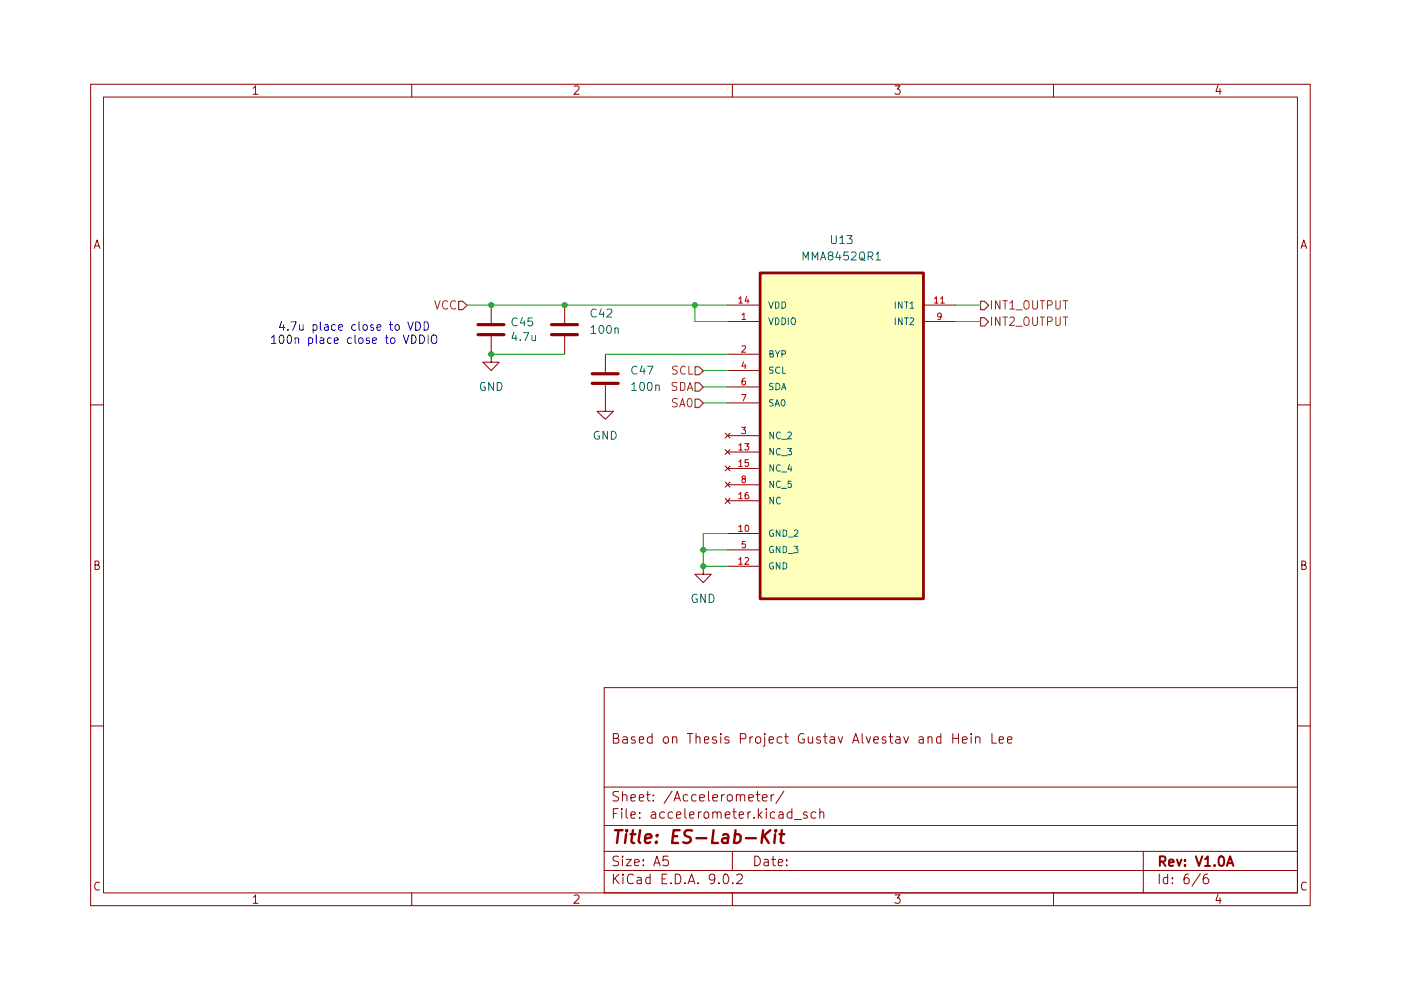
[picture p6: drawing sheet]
<svg xmlns="http://www.w3.org/2000/svg" width="297mm" height="210mm" viewBox="0 0 297 210" stroke-linecap="round" stroke-linejoin="round" font-family="sans-serif">
<g fill="none" stroke="#900000" stroke-width=".21">
<path d="M19.2 17.9h258.6v174.1h-258.6zM53.7 18.7l.5-.5v1.8M53.7 20h1M87.3 17.9v2.7M121.8 18.4l.6-.2 .3 .2 .1 .3-1.1 1.3h1.1M155.3 17.9v2.7M189.7 18.2h1.1l-.6 .7 .6 .1v.8l-.3 .2h-.5l-.3-.2M223.4 17.9v2.7M258.2 18.1l-.4 1.3h1.1M258.7 18.8v1.2M21.9 20.6h253.2v168.7h-253.2zM20 52.7l.6-1.8 .6 1.8"/>
<path d="M20.2 52.2h.8M275.8 52.7l.6-1.8 .6 1.8M276 52.2h.9M19.2 85.9h2.7M275.1 85.9h2.7M20.2 119.8h.5a.47 .47 0 0 0 .3-.4 .47 .47 0 0 0-.3-.4h-.5v1.7h.6a.5 .5 0 0 0 .3-.5 .5 .5 0 0 0-.4-.4M276 119.8h.5l.3-.2 .1-.3-.2-.3h-.7v1.7h.6l.3-.3a.46 .46 0 0 0-.4-.6M19.2 153.9h2.7M128.1 145.8h147v43.5h-147zM130 156.5h1l.1-.4-.1-.5-1-.1v2.1h.9l.2-.2 .1-.5-.1-.3-.4-.1M132.1 156.3a.6 .6 0 0 1 .9 .2v1.1M133 156.7l-.9 .2-.1 .4a.74 .74 0 0 0 1 .2"/>
<path d="M134.6 156.3a.47 .47 0 0 0-.7 .3v.2a.6 .6 0 0 1 .8 .5l-.2 .3-.6-.1M135.6 156.9l.9-.2-.1-.4-.6-.1-.2 .3v1h.8M138.3 156.3a.67 .67 0 0 0-1.1 .3v.6a.72 .72 0 0 0 1.1 .3M138.3 155.5v2.1M140.9 156.3h.7l.1 .3v.6l-.1 .3a.65 .65 0 0 1-1-.3v-.6zM142.6 156.5a.51 .51 0 0 1 .5-.3 .51 .51 0 0 1 .4 .3v1.1M142.6 156.2v1.4M145.7 155.5h1.2M146.3 155.5v2.1M147.6 156.5l.2-.3 .5 .1 .1 1.3M147.6 155.5v2.1M149.4 156.9l.9-.2-.1-.4-.6-.1-.2 .3v1h.8"/>
<path d="M151.9 156.3a.52 .52 0 0 0-.9 .3l.1 .2 .8 .2 .1 .3a.67 .67 0 0 1-1 .2M152.8 155.5v.3M152.8 156.2v1.4M154.5 156.3a.52 .52 0 0 0-.8 .3l.1 .2 .7 .2 .1 .3a.67 .67 0 0 1-.9 .2M157 156.6h.8a.52 .52 0 0 0 .4-.6l-.4-.5h-.8v2.1M159 156.2v1.4M159.6 156.2l-.3 .1-.3 .3M160.3 156.5a.6 .6 0 0 1 .8-.2l.2 .3v.6a.52 .52 0 0 1-.7 .4l-.4-.4zM162.1 156.2v1.8l-.3 .2M162.1 155.5v.3M163.1 156.9l.9-.2-.1-.4-.6-.1-.2 .3 .1 1h.7M165.8 156.3a.67 .67 0 0 0-1 .3v.6a.72 .72 0 0 0 1 .3"/>
<path d="M166.4 156.2h.7M166.6 155.5v1.8l.3 .3h.2M170.4 155.6a1.01 1.01 0 0 0-1.2 .7 1.01 1.01 0 0 0 .7 1.3l.6-.2v-.7h-.4M171.4 156.2v1.3l.6 .1 .3-.2M172.3 156.2v1.4M173.9 156.3h-.7v.5a.63 .63 0 0 1 .8 .4l-.3 .4-.6-.1M174.6 156.2h.7M174.9 155.5v1.8l.4 .3M176 156.3a.6 .6 0 0 1 1 .2v1.1M177 156.7l-1 .2-.1 .4a.74 .74 0 0 0 1.1 .2M177.7 156.2l.5 1.4 .4-1.4M180.8 157.6l.6-2.1 .7 2.1"/>
<path d="M180.9 157h1M182.8 155.5v1.8l.2 .3M183.6 156.2l.5 1.4 .5-1.4M185.3 156.9l1-.2-.1-.4-.6-.1-.3 .3v.8l.3 .3 .6-.1M187.8 156.3a.47 .47 0 0 0-.8 .3l.1 .2a.6 .6 0 0 1 .8 .5l-.3 .3-.6-.1M188.5 156.2h.8M188.8 155.5v1.8l.3 .3h.2M190 156.3h.8v1.3M190.8 156.7l-.6 .1-.4 .3 .4 .5 .6-.1M191.6 156.2l.5 1.4 .5-1.4M194.9 156.3h.8v1.3M195.7 156.7l-.6 .1a.45 .45 0 0 0-.2 .7h.8"/>
<path d="M196.8 156.5l.2-.3 .5 .1 .1 1.3M196.8 156.2v1.4M199.5 156.3l-.6-.1-.4 .4v.6l.2 .3h.8M199.5 155.5v2.1M202 155.5v2.1M202 156.5h1.2M203.2 155.5v2.1M204 156.9l1.1-.2v-.2a.6 .6 0 0 0-1-.2l-.1 1a.6 .6 0 0 0 .9 .2M205.9 155.5v.3M205.9 156.2v1.4M206.8 156.5a.51 .51 0 0 1 .5-.3 .51 .51 0 0 1 .5 .3v1.1M206.8 156.2v1.4"/>
<path d="M210.3 155.5v2.1h.9M211.8 156.9l1-.2-.1-.4-.6-.1-.3 .3 .1 1h.8M213.6 156.9l.9-.2v-.4l-.6-.1-.3 .3 .1 1h.8M275.1 153.9h2.7M128.1 175h147M128.1 166.9h147M130 172.5h.7M131.1 171.4h-1.1v2.1M131.1 167.9a1.02 1.02 0 0 0-1.1 .1v.6l1 .4 .1 .2a.46 .46 0 0 1-.4 .6h-.7M131.8 171.4v.3M131.8 172.1v1.4M132 168.7l.1-.1a.6 .6 0 0 1 .8 .1v1.1"/>
<path d="M132 167.8v2M132.8 171.4v1.8l.3 .3M133.8 172.8l.9-.2-.2-.5h-.5l-.1 .2-.1 .9 .2 .3 .6-.1M133.8 169.2l.9-.2-.1-.4-.6-.1-.2 .2 .1 1.1h.7M135.6 169.2l.9-.2-.1-.4-.6-.1-.2 .2v1.1h.8M135.6 173.3v.2M135.6 172.3v.2M137.1 168.5h.7M137.3 167.8v1.8l.5 .2M138.2 172.3l.1-.2h.5l.1 .2 .1 1.2M138.5 169.7v.1M138.5 168.6v.1"/>
<path d="M139 172.6l-.7 .1-.3 .4 .3 .4 .7-.1M140.9 172.3a.6 .6 0 0 0-1 .3v.5a.72 .72 0 0 0 1 .3M142.5 167.7l-1.7 2.6M142.6 172.3l-.2-.2a.67 .67 0 0 0-.8 .5v.5l.2 .3h.8M142.9 169.8l.7-2 .7 2M143.1 169.2h1M143.4 172.8l1-.2-.3-.5h-.4l-.2 .2-.1 .9 .3 .3 .6-.1M145.2 171.4v1.8l.3 .3M145.8 168.6h-.8a.97 .97 0 0 0 0 1.2h.8M146.2 172.8l1-.2-.3-.5h-.4l-.2 .2-.1 .9 .3 .3 .6-.1M147.6 168.6h-.8a.97 .97 0 0 0 0 1.2h.8M148.1 172.1v1.4"/>
<path d="M148.3 169.2l1.1-.2v-.3a.6 .6 0 0 0-1.1 0v.9a.67 .67 0 0 0 1 .2M148.7 172.1h-.3l-.3 .5M149.4 172.4l.2-.3h.3l.3 .3 .1 .7-.2 .3-.5 .1-.2-.2zM150.2 167.8v1.8l.3 .2M151.1 172.4a.51 .51 0 0 1 .5-.3 .51 .51 0 0 1 .5 .4v1M151.1 169.2l1-.2v-.4l-.6-.1-.4 .2v.9l.4 .2h.6M151.1 172.1v1.4M152.1 172.5l.2-.4h.4l.1 .2 .1 1.2M153 168.5v1.3M153.6 168.5l-.5 .2-.1 .2M153.8 172.8l1-.2-.3-.5h-.4l-.3 .4v.7l.3 .3 .6-.1M154.3 168.7a.61 .61 0 0 1 1 .2l-.1 .8a.69 .69 0 0 1-.9 0z"/>
<path d="M155.4 172.1h.7M155.6 171.4v1.8l.1 .2 .4 .1M156.1 168.7l.3-.2 .5 .1 .1 1.2M156.1 168.5v1.3M156.7 172.8l.9-.2-.2-.5h-.4l-.2 .2-.1 .9 .3 .3 .6-.1M157 168.7a.54 .54 0 0 1 .9 0v1.1M158.6 172.1v1.4M158.7 169.2l1.1-.2-.2-.4-.6-.1-.3 .2 .1 1.1h.8M159.2 172.1h-.3l-.3 .5M159.9 173.3v.2M160.3 168.5h.8M160.6 167.8v1.8l.3 .2h.2"/>
<path d="M160.8 171.4v2.1M161 172.7l.5 .8M161.5 172.1l-.7 .9M161.6 169.2l1-.2v-.4l-.6-.1-.4 .2v.9l.4 .2h.6M162.5 171.4v.3M162.5 172.1v1.4M163.5 168.5v1.3M164.1 168.5l-.5 .2-.1 .2M164.3 172.3l-.2-.2a.67 .67 0 0 0-.8 .5v.5l.2 .3h.8M165.2 172.3l.2-.2h.4l.1 .2 .1 1.2M166 172.6l-.6 .1a.45 .45 0 0 0-.2 .7h.8M166.2 167.7l-1.7 2.6"/>
<path d="M167.9 172.3l-.2-.2h-.4l-.4 .5v.5a.72 .72 0 0 0 1 .3M167.9 171.4v2.1M168.4 173.7h1.5M171.1 172.3l-.2-.2h-.3l-.3 .4 .1 .2a.63 .63 0 0 1 .8 .4l-.3 .4-.6-.1M173 172.3a.6 .6 0 0 0-1 .3v.5l.1 .3h.9M173.8 172.4l.3-.3h.3l.2 .2 .1 1.2M173.8 171.4v2.1M21.1 187.2a.68 .68 0 0 0-.9 0 .68 .68 0 0 0-.1 .8l.1 .6 .5 .1 .4-.1M53.7 190.2l.5-.5v1.8M53.7 191.5h1M87.3 189.3v2.7M121.8 189.9l.6-.2 .3 .2 .1 .3-1.1 1.3h1.1"/>
<path d="M128.1 184.6h147M128.1 180.5h147M130 185.3v2.1M130.4 186.3l.8 1.1M131.1 181.6h-1l-.1 .5 .1 .4h.3a.62 .62 0 0 1 .7 .7v.2a1.02 1.02 0 0 1-1.1 .1M131.2 185.3l-1.2 1.2M132 181.5v.3M132 182.2v1.4M132.1 185.3v.3l.1-.2-.1-.1v.3M132.1 186v1.4M132.8 182.2h1.1l-1.1 1.4h1.1M134.3 185.6a.68 .68 0 0 0-.7-.3 .68 .68 0 0 0-.5 .5l-.1 .5a.81 .81 0 0 0 .3 .9 .81 .81 0 0 0 1 0"/>
<path d="M134.5 182.9l1.1-.2v-.2a.6 .6 0 0 0-1-.2l-.1 1a.6 .6 0 0 0 .9 .2M135.1 186.1h.8l.1 1.3M136 186.5l-.7 .1a.45 .45 0 0 0-.2 .7h.9M136.4 183.4v.2M136.4 182.3v.2M137.8 186.1l-.6-.1-.3 .4v.6l.2 .3h.7M137.8 185.3v2.1M138.6 183.6l.7-2.1 .7 2.1M138.9 183h.9M140.4 186.4h.7M141.4 185.3h-1v2.1h1M141.6 181.5h-1l-.1 1 .4-.2h.5l.3 .4-.1 .7-.2 .2-.9-.2"/>
<path d="M142.2 187.2v.2M143.2 185.3h.5a1.15 1.15 0 0 1 .5 1.8l-.2 .2-.8 .1zM145.2 187.2l.2 .1-.2 .1v-.2v.2M145.9 187.4l.7-2.1 .7 2.1M146.1 186.9h1M148 187.2v.2l-.2-.1 .2-.1v.2M151.6 186.3l-.1 .1a.72 .72 0 0 1-1.1-.1v-.5a.62 .62 0 0 1 .6-.5 .62 .62 0 0 1 .6 .5v.7a.76 .76 0 0 1-1 .9M152.4 187.2l.2 .1-.2 .1v-.2v.2M153.6 185.4h.6a1.38 1.38 0 0 1 0 1.9l-.4 .1-.4-.4a1.86 1.86 0 0 1 .2-1.6zM155.3 180.5v4.1M155.3 189.3v2.7M155.4 187.2v.2"/>
<path d="M156.2 185.6a.74 .74 0 0 1 1-.2l.2 .4-.1 .5-1.2 1.1h1.3M160 181.5a1.03 1.03 0 0 1 1.2 1 1.03 1.03 0 0 1-1.2 1.1zM162.1 182.3h.7l.1 1.3M162.9 182.7l-.7 .1a.45 .45 0 0 0-.1 .7h.8M163.6 182.2h.8M163.9 181.5v1.8l.1 .2 .4 .1M165 182.9l.9-.2v-.4l-.6-.1-.3 .3 .1 1h.8M166.8 183.4v.2M166.8 182.3v.2M189.7 189.7h1.1l-.6 .7 .6 .2v.7l-.3 .2h-.5l-.3-.2M223.4 189.3v2.7M242.4 180.5v8.8"/>
<path d="M245.8 185.3v2.1M247.6 186.1h-.8l-.2 .3v.6l.2 .3h.8M247.6 185.3v2.1M248.6 187.2v.2M248.6 186.1v.3M252 185.3a.76 .76 0 0 0-1 1v.7l.2 .3 .6 .1 .3-.2v-.7l-.3-.4h-.4l-.4 .4M254.5 185.3l-1.8 2.6M256 185.3a.76 .76 0 0 0-.9 1v.7l.2 .3a.72 .72 0 0 0 1-.3v-.5l-.4-.4h-.5l-.3 .4M258.2 189.7l-.4 1.2h1.1M258.7 190.3v1.2M276.9 187.2l-.5-.2a.95 .95 0 0 0-.5 .9 .95 .95 0 0 0 .5 .8l.5-.1"/>
</g>
<g fill="none" stroke="#900000" stroke-width=".42">
<path d="M245.9 182.7l1-.1a.69 .69 0 0 0 0-.9l-1-.1v2M246.4 182.7l.7 .9M247.9 182.9l1-.1v-.2a.6 .6 0 0 0-1-.3v1a.6 .6 0 0 0 .8 .2M249.6 182.2l.4 1.4 .5-1.4M251.2 183.4v.2M251.2 182.3v.3M253.5 181.6l.7 2 .7-2M255.5 182.2l.6-.6v2M255.5 183.6h1.1M257.5 183.4v.2M258.5 181.7l.5-.1a1.23 1.23 0 0 1 .5 1.7l-.6 .3a1.07 1.07 0 0 1-.5-1.6zM260.1 183.6l.7-2 .7 2"/>
<path d="M260.3 183h1"/>
</g>
<g fill="none" stroke="#900000" stroke-width=".51">
<path d="M130.4 176h1.6M131.1 176l-.3 2.7M132.8 176.9l-.3 1.8M132.8 176v.3l.2-.2-.2-.1v.3M133.7 176.9h1M134.2 176l-.3 2.3v.3l.6 .1M135.7 176l-.3 2.3 .3 .4M136.8 177.8l1.3-.3 .1-.2-.4-.4h-.6l-.2 .1-.2 .3-.1 1 .4 .4h.5l.2-.1M139.2 178.5l.1 .1-.2 .1-.1-.1 .2-.1-.1 .2M139.4 177v.1l-.1 .2-.1-.2 .2-.1-.1 .3M142.7 177.3h.9M144.1 176h-1.3l-.3 2.7h1.3"/>
<path d="M146.7 176.1a1.17 1.17 0 0 0-1.6 .4 .63 .63 0 0 0 .4 .8l.8 .2a.7 .7 0 0 1 .2 .8 .7 .7 0 0 1-.6 .4h-.7l-.3-.1M147.7 177.7h2.1M151.3 176l-.3 2.7h1.2M153.3 177l.3-.1h.5l.2 .1v1.7M154.4 177.5l-.2 .2h-.7a.52 .52 0 0 0-.5 .5 .52 .52 0 0 0 .4 .5h.6l.3-.1M155.8 177l.2-.1h.6l.4 .2v1.1a.99 .99 0 0 1-1.4 .4M156 176l-.4 2.7M158.2 177.7h2.1M161.8 176l-.3 2.7M162 177.1l1 1.6M163.3 176l-1.8 1.5M164.3 176.9l-.1 1.8"/>
<path d="M164.5 176l-.2 .1 .1 .2 .2-.2-.1-.1-.1 .3M165.3 176.9h1M165.8 176l-.3 2.3 .1 .3 .5 .1"/>
</g>
<path d="M161.1 57.8h34.6v69.1h-34.6z" fill="#feffba"/>
<path d="M97.2 63.9h.9l.9 .8-.9 1h-.9z" fill="#fff"/>
<path d="M97.2 63.9h.9l.9 .8-.9 1h-.9z" fill="none" stroke="#755600" stroke-width=".25"/>
<path d="M92.2 63.8l.5 1.7 .6-1.7M94.9 63.9a.71 .71 0 0 0-.9 0 .71 .71 0 0 0-.2 .9 .67 .67 0 0 0 .4 .7 .67 .67 0 0 0 .7-.1M96.6 63.9a.71 .71 0 0 0-.9 0 .71 .71 0 0 0-.2 .9 .67 .67 0 0 0 .3 .7 .67 .67 0 0 0 .8-.1" fill="none" stroke="#755600" stroke-width=".21"/>
<g fill="none" stroke="#900000" stroke-width=".21">
<path d="M154.3 64.7h6.8M154.3 68.2h6.8M154.3 75.1h6.8M154.3 78.6h6.8M195.7 64.7h6.9M195.7 68.2h6.9M153.8 91.9l1 1M153.8 95.3l1 1.1M153.8 98.8l1 1M154.3 82h6.8M154.3 85.4h6.8M154.3 92.4h6.8"/>
<path d="M154.3 95.8h6.8M154.3 99.3h6.8M154.8 91.9l-1 1M154.8 95.3l-1 1.1M154.8 98.8l-1 1M153.8 102.2l1 1.1M153.8 105.7l1 1.1M154.3 102.8h6.8M154.3 106.2h6.8M154.3 113.1h6.8M154.3 116.6h6.8M154.8 102.2l-1 1.1"/>
<path d="M154.8 105.7l-1 1.1M149.1 120.1v1.7h1.7l-1.7 1.7-1.8-1.7h1.8M149.1 120.1h.1M154.3 120.1h6.8"/>
</g>
<path d="M161.2 57.9h34.6v69.1h-34.6z" fill="none" stroke="#900000" stroke-width=".59"/>
<g fill="none" stroke="#b90000" stroke-width=".21">
<path d="M156.6 63.3l.5-.4v1.4M156.6 64.3h.8M157.3 66.8l.4-.4v1.3M157.3 73.4l.7-.1 .1 .4-.9 1h.9M157.3 67.7h.8M157.6 76.7l-.3 .9h.9M158 77.2v.9M158.3 62.8l-.3 1h.8M158.6 63.4v.9M198.1 63.3l.4-.4v1.4M198.1 64.3h.8M199.5 63.3l.3-.4v1.4"/>
<path d="M199.5 64.3h.7M199.6 67l-.3 .2h-.2l-.3-.2 .1-.5h.6a1.01 1.01 0 0 1-.2 1.2h-.4M156.6 94.4l.5-.3v1.3M156.6 97.9l.5-.4v1.4M156.6 95.4h.8M156.6 98.9h.8M157.2 83.7h1l-.6 1.3M157.2 90.6h.9l-.5 .5 .5 .3-.1 .5h-.8M157.9 94.1h.8l-.4 .5 .4 .1v.5l-.2 .2h-.4l-.2-.2M158 80.2l-.4 .1-.3 .5 .1 .7h.6v-.7h-.6l-.1 .2M158.7 97.5h-.7v.6l.6-.1 .1 .6-.2 .3h-.3l-.2-.2M156.6 104.8l.5-.4v1.3"/>
<path d="M156.6 111.7l.5-.4v1.4M156.6 118.6l.5-.4v1.4M156.6 105.7h.8M156.6 112.7h.8M156.6 119.6h.8M157.6 101.5l-.3-.2 .3-.4 .4 .1v.4a.52 .52 0 0 0-.6 .3 .52 .52 0 0 0 .2 .7 .45 .45 0 0 0 .5-.3 .45 .45 0 0 0-.3-.6M158 114.8h-.6l-.1 .6h.7v.7l-.5 .1-.2-.2M158 118.4l.2-.2h.3l.2 .4-.8 1h.8M158.1 111.4l.2-.1a.74 .74 0 0 1 .5 .7 .74 .74 0 0 1-.5 .7l-.3-.3zM158.6 104.4h-.3l-.3 .3v1h.7v-.5l-.2-.3-.4 .1-.1 .2"/>
</g>
<g fill="none" stroke="#006665" stroke-width=".21">
<path d="M163 64l.5 1.4 .4-1.4M163 67.4l.5 1.4 .4-1.4M163.2 75l.6-.1v-.5l-.6-.1v1.4h.6l.2-.4-.3-.3M163.9 77.9h-.7v.5l.6 .2 .1 .3-.2 .3-.5-.1M164.4 64h.5a.77 .77 0 0 1 .3 .9 .77 .77 0 0 1-.8 .5zM164.4 67.4a.72 .72 0 0 1 .8 .7 .72 .72 0 0 1-.8 .7zM164.4 74.3l.4 .8 .6-.8M164.8 75.1v.6M165.4 77.9a.66 .66 0 0 0-1 .6 .66 .66 0 0 0 1 .6M165.8 64h.5l.2 .3v.7l-.4 .4h-.3zM165.8 67.4h.3l.4 .3v.8l-.4 .3h-.3zM165.8 75.1l.7-.1v-.5l-.2-.2h-.5v1.4"/>
<path d="M165.9 77.8v1.4h.6M167.1 67.4v1.4M167.8 67.6l.3-.2h.2a.89 .89 0 0 1 0 1.4h-.2a.93 .93 0 0 1-.3-1.2zM189.8 64v1.4M189.8 67.4v1.4M191.3 64v1.4l-.8-1.4v1.4M191.3 67.4v1.4l-.8-1.4v1.4M191.8 64h.7M191.8 67.4h.7M192.2 64v1.4M192.2 67.4v1.4M193 64.3l.4-.3v1.4"/>
<path d="M193 67.6l.1-.2h.4l.2 .4-.8 1h.8M193 65.4h.7M163.9 81.3h-.7v.6a.49 .49 0 0 1 .6 .1 .49 .49 0 0 1 0 .5h-.6M163.9 84.8h-.7v.5a.49 .49 0 0 1 .6 .2 .49 .49 0 0 1 0 .5h-.6M164 91.6v1.4l-.8-1.4v1.4M164 95.1v1.3l-.8-1.3v1.3M164 98.6v1.3l-.8-1.3v1.3M164.3 86.1l.5-1.3 .5 1.3M164.4 85.7h.7M164.5 81.3h.5a.74 .74 0 0 1 .3 .9 .74 .74 0 0 1-.8 .4zM165.4 91.8a.55 .55 0 0 0-.7 0 .55 .55 0 0 0-.1 .7l.2 .3a.37 .37 0 0 0 .3 .3 .37 .37 0 0 0 .3-.2M165.4 95.2a.57 .57 0 0 0-.7 .1 .57 .57 0 0 0 0 .8l.1 .3h.6"/>
<path d="M165.4 98.6a.63 .63 0 0 0-.8 .6 .63 .63 0 0 0 .8 .6M165.7 82.6l.5-1.3 .4 1.3M165.7 93.1h1.1M165.7 96.6h1.1M165.8 84.8h.1a.68 .68 0 0 1 .6 .6 .68 .68 0 0 1-.6 .7 .89 .89 0 0 1-.1-1.3zM165.9 82.2h.6M167 95.1h.8l-.4 .5 .4 .2-.1 .6h-.7M167 91.8l.2-.2h.4l.2 .4-.8 1h.8M167.4 98.5l-.4 1h.9M167.7 99v.9M163.9 112.4h-.3l-.4 .1v.6l.2 .6 .6-.1v-.5h-.3M163.9 115.9l-.3-.1-.4 .2v.6l.2 .6 .6-.1v-.5h-.3"/>
<path d="M163.9 119.4l-.3-.1a.71 .71 0 0 0-.5 .7 .71 .71 0 0 0 .6 .6h.3v-.5h-.3M164 102v1.4l-.8-1.4v1.4M164 105.4v1.4l-.8-1.4v1.4M165.4 112.4v1.3l-.8-1.3v1.3M165.4 115.8v1.4l-.8-1.4v1.4M165.4 119.3v1.3l-.8-1.3v1.3M165.4 102.1l-.6-.1a.7 .7 0 0 0-.2 .9 .7 .7 0 0 0 .8 .4v-.1M165.4 105.6a.55 .55 0 0 0-.7 0 .55 .55 0 0 0-.1 .7l.2 .3a.37 .37 0 0 0 .3 .3 .37 .37 0 0 0 .3-.2M165.7 100.1h1.1M165.7 103.5h1.1M166 112.4h.4l.4 .3v.8l-.3 .2h-.5zM166 115.8h.4l.4 .4v.6l-.3 .4h-.5z"/>
<path d="M166 119.3h.4l.4 .3v.7l-.4 .3h-.4zM167.1 113.9h1M167.1 117.3h1M167.7 102h-.6l-.1 .6h.7v.7l-.5 .1-.2-.2M168.3 115.8h.9l-.5 .5 .5 .2v.6h-.9M168.4 112.5l.2-.1h.5l.1 .5-.9 .8h.9"/>
</g>
<path d="M147.4 77.8h.8l.9 .8-.9 .9h-.8z" fill="#fff"/>
<path d="M147.4 77.8h.8l.9 .8-.9 .9h-.8z" fill="none" stroke="#755600" stroke-width=".25"/>
<path d="M143.6 77.7l-.7-.1-.2 .2-.1 .3 .8 .5 .2 .4-.3 .3-.7-.1M145.3 77.8a.77 .77 0 0 0-1 .3 .77 .77 0 0 0 .1 1 .53 .53 0 0 0 .9 .1M146 77.6v1.7h.9" fill="none" stroke="#755600" stroke-width=".21"/>
<path d="M147.4 81.2h.8l.9 .9-.9 .8h-.8z" fill="#fff"/>
<path d="M147.4 81.2h.8l.9 .9-.9 .8h-.8z" fill="none" stroke="#755600" stroke-width=".25"/>
<path d="M143.5 81.1l-.9 .1v.5l.7 .3 .2 .5-.3 .3-.7-.1M144.3 81.1h.6l.3 .3v1l-.5 .4h-.4zM145.7 82.8l.6-1.7 .6 1.7M145.9 82.3h.8" fill="none" stroke="#755600" stroke-width=".21"/>
<path d="M119.7 64.7v3.8M119.7 71.3v3.8M128.4 75.1v3.8M128.4 85.4v1.8h1.6l-1.6 1.7-1.8-1.7h1.8M128.4 85.4h.1M128.4 81.7v3.7" fill="none" stroke="#900000" stroke-width=".21"/>
<path d="M116.9 68.8h5.5M116.9 71h5.5M125.6 79.2h5.5M125.6 81.3h5.5" fill="none" stroke="#900000" stroke-width=".68"/>
<path d="M147.4 84.6h.8l.9 .9-.9 .9h-.8z" fill="#fff"/>
<path d="M147.4 84.6h.8l.9 .9-.9 .9h-.8z" fill="none" stroke="#755600" stroke-width=".25"/>
<path d="M143.6 84.6l-.7-.1-.2 .2v.5l.7 .3 .2 .4-.3 .4-.7-.1M144.1 86.3l.6-1.8 .5 1.8M144.3 85.8h.8M145.9 84.7l.2-.2a.95 .95 0 0 1 .7 .9 .95 .95 0 0 1-.7 .9l-.2-.2-.2-.5z" fill="none" stroke="#755600" stroke-width=".21"/>
<path d="M207.9 67.4h.8l.9 .8-.9 .9h-.8z" fill="#fff"/>
<path d="M207.9 67.4h.8l.9 .8-.9 .9h-.8z" fill="none" stroke="#755600" stroke-width=".25"/>
<g fill="none" stroke="#755600" stroke-width=".21">
<path d="M210.2 67.2v1.8M212 67.2v1.8l-.9-1.8v1.8M212.6 67.2h1M213.1 67.2v1.8M214.1 67.4l.7-.2 .2 .1 .1 .4-1.1 1.3h1.1M215.4 69.2h1.3M217.2 67.5l.3-.3h.3a1.24 1.24 0 0 1 0 1.8 .6 .6 0 0 1-.7-.6zM218.9 67.2v1.5l.4 .3 .5-.1 .2-.2v-1.5M220.6 67.2h.9M221 67.2v1.8M222.1 68.2l.8-.1 .2-.3-.1-.4-.2-.2h-.7v1.8M223.9 67.2v1.6l.2 .2h.4l.3-.3v-1.5"/>
<path d="M225.4 67.2h1M225.9 67.2v1.8"/>
</g>
<path d="M207.9 63.9h.8l.9 .8-.9 1h-.8z" fill="#fff"/>
<path d="M207.9 63.9h.8l.9 .8-.9 1h-.8z" fill="none" stroke="#755600" stroke-width=".25"/>
<g fill="none" stroke="#755600" stroke-width=".21">
<path d="M210.2 63.8v1.7M212 63.8v1.7l-.9-1.7v1.7M212.6 63.8h1M213.1 63.8v1.7M214.1 64.3l.5-.5v1.7M214.1 65.5h1M215.4 65.7h1.3M217.2 64l.3-.2h.3a1.24 1.24 0 0 1 0 1.7 .6 .6 0 0 1-.7-.6zM218.9 63.8v1.4l.4 .3 .5-.1 .2-.2v-1.4M220.6 63.8h.9M221 63.8v1.7M222.1 64.7l.8-.1 .2-.3-.1-.4-.2-.1h-.7v1.7"/>
<path d="M223.9 63.8v1.6l.2 .1h.4l.3-.3v-1.4M225.4 63.8h1M225.9 63.8v1.7"/>
</g>
<path d="M101.3 68.8h5.5M101.3 71h5.5" fill="none" stroke="#900000" stroke-width=".68"/>
<path d="M104.1 75.1v1.7h1.7l-1.7 1.8-1.7-1.8h1.7M104.1 75.1h.1M104.1 64.7v3.8M104.1 71.3v3.8" fill="none" stroke="#900000" stroke-width=".21"/>
<path d="M99 64.7h55.3M104.1 75.1h15.6M128.4 75.1h25.9M147.3 64.7v3.5h7M149.1 78.6h5.2M202.6 64.7h5.3M202.6 68.2h5.3M149.1 82h5.2M149.1 85.4h5.2M149.1 116.6h5.2M154.3 113.1h-5.2v7h5.2" fill="none" stroke="#009a00" stroke-width=".21"/>
<g fill="none" stroke="#1400ca" stroke-width=".21">
<path d="M57.6 71.5l.5-.5v1.8M57.6 72.8h.9M59.4 71.2l.2-.2a.95 .95 0 0 1 .6 .9 .95 .95 0 0 1-.6 .9l-.2-.2-.2-.5zM59.7 68.2l-.4 1.2h1.1M60.1 68.8v1.2M61 69.8v.2M61 71.2l.3-.2a1.01 1.01 0 0 1 0 1.8l-.3-.2-.1-.5zM61.6 68.2h1.2l-.7 1.8M62.6 71.8l.2-.2 .4 .1 .1 1.1M62.6 71.6v1.2M63.5 68.8l.1 1.1 .4 .1 .3-.2M64.3 68.8v1.2"/>
<path d="M65.4 71.7l.6-.1 .3 .4v.5l-.2 .2h-.7M65.4 71.6v1.7M66.4 68.9l.5-.1 .3 .4v.5l-.1 .2h-.7M66.4 68.8v1.8M67.1 71v1.6l.1 .2M67.9 68.2v1.6l.3 .2M67.9 71.7h.7l.1 1.1M68.7 72.1h-.6a.35 .35 0 0 0-.3 .4 .35 .35 0 0 0 .3 .3l.6-.1M68.8 68.9h.7l.1 1.1M69.6 69.3h-.6a.35 .35 0 0 0-.3 .4 .35 .35 0 0 0 .3 .3l.6-.1M70.2 71.7l-.4-.1-.4 .4v.5l.2 .2h.6M70.9 72.2l.8-.1-.1-.4-.5-.1-.2 .3 .1 .8h.6"/>
<path d="M71.1 68.9l-.5-.1-.3 .4v.5l.1 .2h.7M71.8 69.4l.8-.1v-.4l-.5-.1-.3 .3 .1 .8h.7M74.5 71.7l-.5-.1-.3 .4v.5l.1 .2h.7M75.3 71v1.6l.2 .2M75.4 68.9l-.5-.1-.3 .4v.5l.2 .2h.6M76.1 68.2v1.6l.3 .2M76.1 71.8l.3-.2 .5 .2 .1 .7-.2 .2-.4 .1-.3-.2zM77 69l.3-.2 .5 .2 .1 .7-.2 .2-.4 .1-.3-.2zM78.3 71.7l-.4-.1-.3 .3 .1 .2 .6 .2v.4h-.7M79 72.2l.8-.1v-.4l-.6-.1-.2 .3 .1 .8h.7M79.2 68.9a.33 .33 0 0 0-.5 0 .33 .33 0 0 0 0 .4l.5 .2v.3l-.2 .2-.4-.1M79.9 69.4l.9-.1-.1-.4-.5-.1-.3 .3 .1 .8h.7"/>
<path d="M81.7 71.6h.6M82 71v1.7l.3 .1M82.5 68.8h.7M82.8 68.2v1.6l.4 .2M82.9 71.8l.2-.2 .6 .2v.7l-.1 .2-.5 .1-.2-.2zM83.8 69l.3-.2 .5 .2 .1 .7-.2 .2-.4 .1-.3-.2zM85.5 71l.6 1.8 .6-1.8M86.4 68.2l.6 1.8 .6-1.8M87.3 71a.89 .89 0 0 1 .9 .9 .89 .89 0 0 1-.9 .9zM88.1 68.2a.9 .9 0 0 1 1.1 .9 .9 .9 0 0 1-1.1 .9zM89 71a.9 .9 0 0 1 1 .9 .9 .9 0 0 1-1 .9zM89.9 68.2h.4l.5 .3v1.3l-.5 .2h-.4z"/>
<path d="M90.8 71v1.8M91.5 71.3a.6 .6 0 0 1 .7-.3 .6 .6 0 0 1 .4 .6v.6a.59 .59 0 0 1-.6 .6 .59 .59 0 0 1-.6-.6z"/>
</g>
<g fill="#009a00">
<circle cx="104.1" cy="64.7" r=".64"/>
<circle cx="104.1" cy="75.1" r=".64"/>
<circle cx="149.1" cy="120.1" r=".64"/>
<circle cx="149.1" cy="116.6" r=".64"/>
<circle cx="147.3" cy="64.7" r=".64"/>
<circle cx="119.7" cy="64.7" r=".64"/>
</g>
<g fill="none" stroke="#006665" stroke-width=".21">
<path d="M170.3 55.1v-1.7l.6 1.2 .5-1.2v1.7M172.2 55.1v-1.7l.6 1.2 .6-1.2v1.7M174 55.1l.5-1.7 .6 1.7M174.2 54.6h.7M175.9 54.2l-.3-.4 .1-.2 .2-.2 .5 .1 .2 .3-.1 .2-.7 .3-.2 .2 .1 .4 .2 .2 .5-.1 .2-.2-.1-.4-.2-.2M176.3 50v1.4l.1 .2h.7l.2-.2v-1.4M177.6 53.3l-.4 1.3h1.1M178.1 50.5l.5-.5v1.6M178.1 54v1.1M178.1 51.6h.9M179.6 50h1.1l-.6 .6 .5 .2v.8h-1M179.8 53.4h-.8l-.1 .9 .3-.2 .5 .1 .2 .2-.1 .5-.2 .2-.7-.2"/>
<path d="M180.5 53.6l.7-.2 .2 .2 .1 .3-.1 .3-1 .9h1.1M182.5 53.5l.5-.1a1.16 1.16 0 0 1 0 1.7 .6 .6 0 0 1-.8-.5v-.6zM182.5 54.7l.4 .1 .5 .5M184.1 54.4l.8-.1 .2-.3-.1-.4-.3-.2h-.6v1.7M184.5 54.4l.6 .7M185.8 53.9l.4-.5v1.7M185.8 55.1h.9M109 70.4l-.5 1.3h1.1M109.4 71.1v1.1M109.6 67.6a.8 .8 0 0 0-1.1 .5 .8 .8 0 0 0 .8 1l.3-.2M110.3 72.1v.1M110.7 67.3l-.4 1.2h1"/>
<path d="M111 70.5h1.1l-.8 1.7M111.2 68v1.1M112.8 71.1l.1 1 .4 .1 .2-.1M112.9 67.4h-.9l-.1 .8 .3-.1 .6 .1 .1 .2v.5l-.3 .2-.7-.2M113.5 71.1v1.1M125.3 69.4l.5-.4v1.7M125.3 70.7h1M126.4 65.7a.8 .8 0 0 0-1.1 .5 .8 .8 0 0 0 .8 1l.3-.1M127.2 69.2l.2-.2a.88 .88 0 0 1 .7 .8 .88 .88 0 0 1-.7 .9l-.2-.2-.2-.5zM127.5 65.4l-.4 1.2h1M127.9 66.1v1.1M128.7 65.7l.7-.2 .2 .2 .1 .3-.1 .3-1 .9h1.1"/>
<path d="M128.9 69.1l.1-.1a.88 .88 0 0 1 .7 .8 .88 .88 0 0 1-.7 .9 1.1 1.1 0 0 1-.1-1.6zM130.4 69.7l.2-.2 .4 .1 .1 1.1M130.4 69.5v1.2M135 77.8a.8 .8 0 0 0-1.1 .6 .8 .8 0 0 0 .8 .9l.3-.1M136.1 77.6l-.4 1.1h1.1M136.6 78.1v1.2M137.2 77.6h1.2l-.7 1.7M102.8 81.1h-.7a1.14 1.14 0 0 0 .3 1.7l.5-.2v-.6h-.4M104.6 81.1v1.7l-1-1.7v1.7M105.4 81.1h.7a.95 .95 0 0 1 .3 1.1 .95 .95 0 0 1-1 .6zM127 91.5a.79 .79 0 0 0-1 .8 .79 .79 0 0 0 1 .7l.1-.5h-.4M128.8 91.4v1.7l-1-1.7v1.7"/>
<path d="M129.6 91.4a.86 .86 0 0 1 1 .9 .86 .86 0 0 1-1 .8zM133.9 81.5l.6-.4v1.7M133.9 82.8h1.1M135.8 81.2l.6-.1a1.18 1.18 0 0 1-.2 1.7 .96 .96 0 0 1-.4-1.6zM137.4 81.2l.6-.1a1.18 1.18 0 0 1-.2 1.7 .96 .96 0 0 1-.4-1.6zM139 81.8l.3-.2 .4 .1 .1 1.1M139 81.6v1.2M147.7 126.1a.87 .87 0 0 0-1 .6 .87 .87 0 0 0 .6 1.1l.5-.2v-.6h-.3M149.5 126v1.8l-.9-1.8v1.8M150.4 126a.9 .9 0 0 1 1 .9 .9 .9 0 0 1-1 .9z"/>
</g>
</svg>
